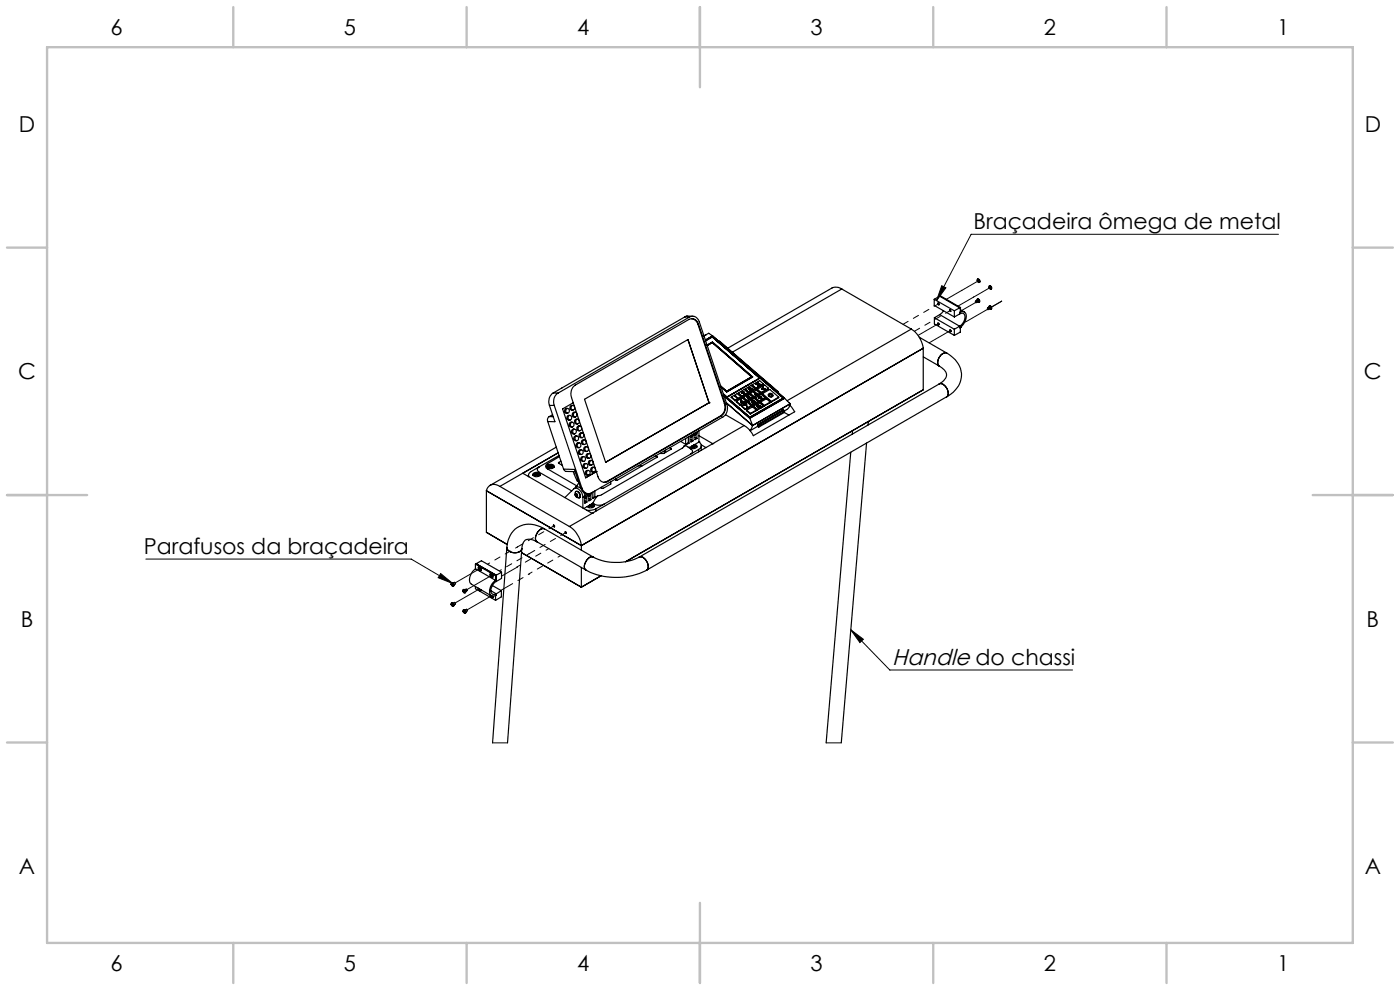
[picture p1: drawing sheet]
<svg xmlns="http://www.w3.org/2000/svg" width="297mm" height="210mm" viewBox="0 0 297 210" stroke-linecap="round" stroke-linejoin="round" font-family="sans-serif">
<defs><g id="words">
<text font-size="4.8" x="189.3" y="141.1">Handle do chassi</text>
<g font-size="4.7">
<text x="23.5" y="7.4">6</text>
<text x="73" y="7.4">5</text>
<text x="122.5" y="7.4">4</text>
<text x="172" y="7.4">3</text>
<text x="221.5" y="7.4">2</text>
<text x="271" y="7.4">1</text>
<text x="4" y="27.9">D</text>
<text x="289.5" y="27.9">D</text>
<text x="206.5" y="48.6">Braçadeira ômega de metal</text>
<text x="3.9" y="80.4">C</text>
<text x="289.4" y="80.4">C</text>
<text x="30.5" y="117.6">Parafusos da braçadeira</text>
<text x="4.4" y="132.9">B</text>
<text x="289.9" y="132.9">B</text>
<text x="4" y="185.4">A</text>
<text x="289.5" y="185.4">A</text>
<text x="23.5" y="205.9">6</text>
<text x="73" y="205.9">5</text>
<text x="122.5" y="205.9">4</text>
<text x="172" y="205.9">3</text>
<text x="221.5" y="205.9">2</text>
<text x="271" y="205.9">1</text>
</g>
</g></defs>
<path d="M271.2 49.7h-65.2l-7.3 14.1M199.8 60.6l.9 .5-2 2.7zM30.9 118.6h56.3l8.9 5.2M93.5 121.7l2.6 2.1-3.1-1.3zM180.5 133.6l8.3 8.5h38.7M180.5 133.6l2.7 2-.8 .7zM104.5 157.6h3.2M175.3 157.6h3.2" fill="none" stroke="#000" stroke-width=".21"/>
<g fill="none" stroke="#c0c0c0" stroke-width=".5">
<path d="M10 10h277v190h-277zM49.5 1.5v8.5M99 1.5v8.5M148.5 1.5v17M198 1.5v8.5M247.5 1.5v8.5M1.5 52.5h8.5M287 52.5h8.5M1.5 105h17M278.5 105h17M1.5 157.5h8.5M287 157.5h8.5"/>
<path d="M148.5 191.5v17M49.5 200v8.5M99 200v8.5M198 200v8.5M247.5 200v8.5"/>
</g>
<path d="M199.8 60.6l.9 .5-2 2.7zM180.5 133.6l2.7 2-.8 .7zM93.5 121.7l2.6 2.1-3.1-1.3z" fill="#000"/>
<g fill="none" stroke="#000" stroke-width=".25">
<path d="M207.4 59.2a.4 .4 0 0 1 .4 .3 .4 .4 0 0 1-.2 .4l-.3-.4zM207.4 59.2a.4 .4 0 0 1 .4 .2 .4 .4 0 0 1 0 .5M207.5 59.4v.1M207.5 59.5l.1 .1M207.5 59.5h.1M207.6 59.6l.1 .1M207.6 59.6h.1M145.3 67.2l-27.9 16.2M145.3 67.2h1M146.3 67.2a1.43 1.43 0 0 1 2 1.1l5.9 17.5a2.24 2.24 0 0 1-.8 2.6l-27.9 16.2a1.43 1.43 0 0 1-2.1-1.1M146.3 67.2l-27.9 16.2M146.8 67.6l.7 .3 .6 .9"/>
<path d="M147 67.1h-1.3l-.4 .1M148.1 68.8l5.6 16.8M148.1 68.8h.1M148.2 68.8a1.41 1.41 0 0 0-2-1l-24.2 13.9a2.29 2.29 0 0 0-.8 2.6l.4 1.1M148.2 68.8l5.6 16.8M149.7 72.2l1.4-.8 10.1 8.8-7 4-.7-.6M149.9 71l-.6 .3 1.1-.6 .8 .6M150 73.2l1.1-.6 8.6 7.4-5.5 3.1-1.2-1M150 73.3l1.1-.6 8.4 7.2-5.3 3.1-1.3-1.1M151.1 71.5h.1M151.2 71.3l15.2 13.2M151.2 71.3l-1.6 .8"/>
<path d="M151.2 71.5l-1.5 .8M151.2 71.5l15 12.9-7.1 4.1-5.6-4.8M152.5 72.4l12.5 10.6M152.5 72.4h.1M152.5 72.4l12.5 10.7M178.6 61.3l-.8-.3-.7-.1-.6 .2-22.1 12.8M178.6 61.3l14.7 8.5M178.6 61.3l-23.2 13.4M193.3 69.8a5.8 5.8 0 0 1 2.6 4.1M193.3 69.8l-26.3 15.2M195 71.5l5.8 3.4M195.9 75.7l3.3 1.9"/>
<path d="M195.9 73.9l-72.6 41.8M195.9 73.9v8.8l-63.2 36.5M198.2 63.5v1.3l4.3 2.4M198.2 63.5l4.3 2.4M198.2 63.5l1.1-.7 4.3 2.5M198.2 67.4l4.3 2.4M198.2 67.4v1.3l4.3 2.4M198.9 68.5h.1a.18 .18 0 0 1 .3 .2 .18 .18 0 0 1-.2 .2zM199.2 64.6v.1M199.2 77.6a2.11 2.11 0 0 1 1.5 2.4l-.5 .7-1 .7M199.2 68.8l-.1 .1M199.4 62.8h.1l4.2 2.4"/>
<path d="M199.4 66.7l4.2 2.5M199.4 66.7l-1.2 .7M200.1 65.9l-.7 .8M200.8 74.9a5.2 5.2 0 0 1 3 5.8 6.1 6.1 0 0 1-3 3.5M200.8 74.9a1.91 1.91 0 0 0-1.7 2.6l.2 .2M200.8 74.9a1.86 1.86 0 0 0-1.6 2.7M201.6 66.1h.1M201.8 70.2l-.2 .1M202.5 67.2l1.1-.6a.74 .74 0 0 1 .9 0 .74 .74 0 0 1 .2 .9l-.4 1-.7 .7M202.5 65.9v1.3M202.5 69.8v1.3M203.6 65.3h.1"/>
<path d="M203.6 65.3l-1.1 .6M203.6 69.2l-1.1 .6M203.7 65.2v1l-.1 .1a.91 .91 0 0 1 1.1 0 .91 .91 0 0 1 .3 1.1l-.6 1.4-.8 .7h.1M203.7 69.5h.1M203.7 65.7l.9 .5M203.7 69.5v.9l-1.2 .7M203.7 65.2l-.1 .1M207 63.9v.3M207 63.9l-.1 .1 .1 .2M207.2 63.7v-.1a.33 .33 0 0 1 .4-.1 .33 .33 0 0 1 .2 .5l-.2 .2-.2-.2M207.3 63.5a.4 .4 0 0 1 .5 .1 .4 .4 0 0 1-.1 .5M207.5 63.6l.2 .4-.7 .2"/>
<path d="M207.5 63.6l-.5 .3M207.5 63.6v.2M207.5 63.9h.1M207.6 63.7l-.1 .1M207.6 63.7v.1M207.6 63.9h.1M207.6 63.8l-.1 .1M207.6 63.8v.1M209.5 65.4l.5-.3 .3 .3-.7 .3zM209.8 65.2v-.2a.35 .35 0 0 1 .4 .2 .35 .35 0 0 1-.1 .4l-.2-.1M209.8 60.7a.35 .35 0 0 1 .5 .2 .35 .35 0 0 1-.3 .4l-.2-.2zM209.9 64.9a.4 .4 0 0 1 .4 .2 .4 .4 0 0 1 0 .5"/>
<path d="M209.9 60.7a.4 .4 0 0 1 .4 .1 .4 .4 0 0 1 0 .5M210 65.1v.1M210 65.1l.1 .1M210 60.9h.1M210 65.1l-.5 .3M210 60.9l.1 .2M210.1 65.3l.1 .1M210.1 65.1h-.1M210.1 65.3v.1M210.1 65.2h-.1M210.1 65.2v.1M210.1 65.4h.1"/>
<path d="M210.1 61.1h.1M210.1 65.3h.1M210.2 65.4h.1M114.4 99l-1.9 1.2-.4 .4 .1 .5M114.4 99a.61 .61 0 0 0-.4 .6 .61 .61 0 0 0 .4 .6l6.9 3.9M116.2 98.9l-.2 .2zM116.2 98.7a.89 .89 0 0 1 1.4 .3 .86 .86 0 0 1-.9 .4 .86 .86 0 0 1-.7-.6zM116.2 89.4l3.4 10.1M116.5 88.4a.84 .84 0 0 0-.3 1M116.5 88.4h.9M116.6 86h1M116.6 86l1.1 3.5-1.5-.1"/>
<path d="M116.6 98.8h-.1l.2 .1-.2 .2 .3-.1M116.6 98.8l.2 .1M116.6 98.8l.1 .2M116.8 98.9v.1M116.9 98.9l.2 .2-.3-.1M116.9 98.9v.1M117 98.7l-.7 .1M117 98.7l.6 .4M117 98.7l.3 .1 .2 .3M117 98.8l.1 .1h-.2M117 98.8l-.2 .1M117 98.8l-.1 .1"/>
<path d="M117.2 88l-.7 .4M117.4 83.4a2.2 2.2 0 0 0-.8 2.6M117.4 83.4h1M117.6 86l5.8 17.5M118 94.9l-14 8.1M118.4 83.4a2.17 2.17 0 0 0-.8 2.6M118.4 96.1l-12.4 7.1M118.4 96.1l-7.5 4.3 14.7 8.5M118.5 98.1v.2M118.5 98.3l.8 .4M118.6 96.6l-4.2 2.4M118.7 96.9l-2.5 1.4a.59 .59 0 0 0-.5 .6 .59 .59 0 0 0 .5 .6l6.2 3.6"/>
<path d="M119 97.8l-.5 .3M119.6 99.5l.5 .5h1.9M119.6 99.5l2.2 .1 1.4 3.9M120.1 86.8a.43 .43 0 0 1 .7 .4 .43 .43 0 0 1-.7 .3zM120.4 86.6a.52 .52 0 0 0-.6 .5 .52 .52 0 0 0 .6 .6M120.9 88.1a.51 .51 0 0 0-.6 .5 .51 .51 0 0 0 .6 .5M121.2 89.6a.46 .46 0 0 1 .6 .5 .46 .46 0 0 1-.7 .3l-.1-.3zM121.4 89.6a.53 .53 0 0 0-.7 .5 .53 .53 0 0 0 .7 .5M121.5 86a.51 .51 0 0 0-.6 .5 .51 .51 0 0 0 .6 .5M121.6 85.4l-2.3 1.3 4.9 14.6 2.3-1.3M121.6 85.4l4.9 14.6M121.7 87.6a.43 .43 0 0 1 .7 .4 .43 .43 0 0 1-.7 .3z"/>
<path d="M121.9 91a.51 .51 0 0 0-.7 .5 .51 .51 0 0 0 .6 .5M122 87.4a.52 .52 0 0 0-.6 .6 .52 .52 0 0 0 .6 .5M122.1 92.6a.42 .42 0 0 1 .6 .4 .42 .42 0 0 1-.6 .3zM122.4 92.5a.51 .51 0 0 0-.7 .5 .51 .51 0 0 0 .6 .5M122.5 88.9a.51 .51 0 0 0-.6 .5 .51 .51 0 0 0 .6 .5M122.7 94a.44 .44 0 0 1 .5 .5 .44 .44 0 0 1-.6 .3l-.2-.3zM122.9 93.9a.53 .53 0 0 0-.7 .5 .53 .53 0 0 0 .6 .6M123 90.4a.51 .51 0 0 0-.7 .4 .51 .51 0 0 0 .7 .6M123.3 91.9a.44 .44 0 0 1 .6 .5 .44 .44 0 0 1-.7 .3l-.1-.5zM123.4 95.4a.51 .51 0 0 0-.7 .5 .51 .51 0 0 0 .6 .5M123.5 91.8a.53 .53 0 0 0-.7 .5 .53 .53 0 0 0 .7 .5M123.5 97a.43 .43 0 0 1 .7 .4 .43 .43 0 0 1-.7 .3z"/>
<path d="M123.7 93.4a.42 .42 0 0 1 .7 .4 .42 .42 0 0 1-.7 .3zM123.8 96.9a.52 .52 0 0 0-.6 .5 .52 .52 0 0 0 .6 .5M124 93.3a.51 .51 0 0 0-.7 .5 .51 .51 0 0 0 .7 .5M124 84.7l21.9-12.7 4.5 13.4-21.9 12.7zM124.2 94.9a.42 .42 0 0 1 .6 .3 .42 .42 0 0 1-.6 .4l-.1-.3zM124.3 98.3a.51 .51 0 0 0-.6 .5 .51 .51 0 0 0 .6 .5M124.5 94.7a.53 .53 0 0 0-.7 .5 .53 .53 0 0 0 .7 .6M124.5 99.9a.43 .43 0 0 1 .7 .4 .43 .43 0 0 1-.7 .3zM124.8 99.8a.51 .51 0 0 0-.7 .5 .51 .51 0 0 0 .7 .5M125 96.2a.51 .51 0 0 0-.7 .5 .51 .51 0 0 0 .7 .5M125.4 97.7a.51 .51 0 0 0-.6 .5 .51 .51 0 0 0 .6 .5M125.7 99.3a.43 .43 0 0 1 .6 .4 .43 .43 0 0 1-.6 .3z"/>
<path d="M125.9 99.1a.52 .52 0 0 0-.6 .5 .52 .52 0 0 0 .6 .5M135.4 98.8h.9M138.9 96.8h.4M139.3 96.8l.2 .1-8.5 5-.4-.1M139.3 96.8v.3M141 95.6v.5M141.2 95.5v.5M142.1 95l.3 .1M142.4 95.1v.2M142.4 95.3l-1.6 .9h-.9M144.4 93.6l1.1 .7M145.1 94.6l.7 .1 .7 .5a.59 .59 0 0 1 .4 .6 .59 .59 0 0 1-.4 .5"/>
<path d="M145.1 94.6l-.3 .4-17.3 10-.7 .2M145.5 93v1.3M146 93.9l-.5 .4M146 93.9l.2 .1M146 92.7v1.2M146.2 94l-1.1 .6M146.2 92.6v1.4M146.3 94.9l-.1 .1M146.5 96.3l-18.4 10.7M146.6 92.4v1.4l.4-.3M146.6 93.3l.4 .2M146.6 92.3v.2"/>
<path d="M146.8 94.6l.1 .1M146.9 94.6v.1M146.9 94.5l.2 .1M146.9 94.7l-.2 .2h.2l.2-.2M146.9 92.5l-.3 .3M146.9 94.7v.1M146.9 92.5l-.3 .2M147 92.3v1.2M147.1 94.4l.1 .1M147.1 94.6v.1M147.1 92.1l-.2 .4M147.2 94.7l.2 .1-.1 .1-.2-.2"/>
<path d="M147.2 94.7v.2M147.2 94.8h-.1M147.2 94.5h.1M147.2 94.5l.6 .3zM147.3 94.5l.1 .1-.2 .1M147.3 94.5l-.2 .1M147.3 94.5l-.1 .2M147.4 94.3a.43 .43 0 0 1 .4 .5 .43 .43 0 0 1-.5 .3h-.7l-.3-.2M147.4 94.3l-1.1 .6M147.4 91.9v1.4l.4-.3M147.4 92.8l.4 .2M147.5 91.8l-.1 .2"/>
<path d="M147.8 92l-.4 .3M147.8 92l-.4 .2M147.8 91.8v1.2M147.9 91.6l-.1 .4M148.2 95.3l-1.7 1M148.2 95.3v.5M148.3 93.8h.1M148.3 93.8a.86 .86 0 0 1 .5 .8 .86 .86 0 0 1-.6 .7M148.3 91.4v2.4M148.3 93.8l-.9 .5M148.3 92.4l2.9 1.7M148.8 94.5v1"/>
<path d="M148.8 94.4l1 .6M150.4 85.4h.1M151.2 94.1h.1M151.2 94.1l-25.6 14.8M152.9 88.2l-24.1 13.9M152.9 88.2h.1M153 88.2l-24.1 14M153.6 84l5.5 4.7M153.7 85.6a2.24 2.24 0 0 1-.8 2.6M153.7 85.6h.1M153.8 85.6a2.37 2.37 0 0 1-.8 2.6M153.9 88l4 2.3"/>
<path d="M154.1 85.4l5.6 4.9M154.1 85.5l5.5 4.8M155.2 84.2l.7 .8M155.2 84.2l.8 .7M155.8 84h.1M155.8 84v.1M155.8 84l.1-.1 .7 .6M155.8 84l.1 .1M155.8 84.1h.1M155.9 84h.1M155.9 84l-.1 .1M155.9 84l.6 .6"/>
<path d="M155.9 84v.1M156 84.9l-.1 .1M156.2 85.1v.2l.8 .6M156.2 85.1l.8 .7M156.2 85.1l1.3-.7 .8 .7M156.5 84.6h.1M156.5 84.6l-.5 .3M156.6 84.5h.1M156.6 84.5l-.1 .1M156.6 83.4l.8 .8M156.6 83.4l.8 .6M157 85.8v.1"/>
<path d="M157.1 84.8h.1M157.1 84.8l.2 .7M157.1 84.8l.6 .4M157.2 84.2v.1l-1.3 .7M157.2 84.2l-.6 .3M157.2 84.2l-.8-.7-1.2 .7M157.2 85l.3 .2-.2 .1zM157.3 85.5h.1M157.3 83.2l.1 .2M157.3 86.1l.8 .8M157.3 86.1l.8 .6M157.4 83.4a.28 .28 0 0 1 .3-.4 .28 .28 0 0 1 .2 .4v.3l.4-.2"/>
<path d="M157.4 83.4h.1M157.4 84v.2M157.4 83.1v.1M157.4 83.1l.3 .1M157.4 83.1v.3M157.4 83.1h.1M157.6 85.3h.1M157.6 85.3l-.3 .2M157.6 85.3l.1 .1M157.7 85.4h.1M157.7 85.2h.1M157.7 83.2l.1 .2"/>
<path d="M157.7 83.2h.1M157.7 84.3v.1l.8 .7M157.7 85.4l-.7 .4M157.7 85.2l.1 .2M157.7 84.3l.8 .7M157.7 84.3l1.2-.7 .8 .7M157.8 85.4h.1M157.8 83.8h.1M157.8 83.4h.1M157.8 85.4h-.1M157.8 83.8l-.4 .2M157.8 83.4v.4"/>
<path d="M157.9 85.9h.1M157.9 90.3l-6.7 3.8M157.9 85.9v.1M157.9 85.9l.4-.2 .3 .8M157.9 86h.1M158.1 82.5v.1l.8 .7M158.1 86.7v.2M158.1 82.5l1.2-.7 .8 .7M158.1 82.5l.8 .7M158.3 85.8h.1M158.3 83.5h.1M158.3 85.1l-1.3 .8"/>
<path d="M158.3 85.8l-.4 .2M158.3 85.8l.2 .7M158.3 85.1l-.5 .3M158.3 83.5l-.5 .3M158.4 84.1h.1M158.4 84.1l.2 .3M158.4 87l.8 .8M158.4 87l.8 .7M158.5 85v.1M158.5 86.5h.1M158.6 86.5l-.5 .2M158.6 86.5h.1"/>
<path d="M158.6 84.4h.1M158.6 83.3l-1.2 .9M158.6 83.3l-.3 .2M158.6 83.3l-.7-.7-1.3 .8M158.7 84.6l.3 .1M158.7 84.6h.1M158.7 84.6h.4M158.7 84l-.2 .1 .1 .2a.29 .29 0 0 1 .4-.1 .29 .29 0 0 1 .1 .4M158.7 84h.1M158.7 84l-.3 .1M158.8 84.3l-.2 .1M158.8 84.3h.3"/>
<path d="M158.8 84.3h.1M158.8 82.3v.2M158.8 82.5h.1M158.8 85.2l.8 .8M158.8 85.2l.8 .7M158.9 82.5h.1M158.9 82.5h-.1M158.9 82.3h.2M158.9 82.3v.2M158.9 82.3h.1M158.9 83.2v.1M159 84.7l-.5 .3"/>
<path d="M159.1 84.3v.2M159.1 84.3a.22 .22 0 0 1-.1 .3 .22 .22 0 0 1-.3 0M159.1 84.3h.1M159.1 82.5h.1M159.1 88.7l.6 1.6M159.1 82.5v.1M159.1 84.6h.1M159.1 84.6l-.1 .1M159.1 82.8l.3 .1M159.1 82.8h.1M159.1 82.8h.4M159.1 82.3l.1 .1"/>
<path d="M159.1 82.6h.4M159.1 82.3v.2M159.1 82.6h.1M159.1 82.3h.1M159.2 83.4l-.1 .2 .8 .6M159.2 83.4l1.2-.7 .8 .7M159.2 83.4l.8 .7M159.2 84.6h.1M159.2 84.6h-.1M159.2 87.7v.1M159.2 82.4a.24 .24 0 0 0-.3-.2 .24 .24 0 0 0-.1 .3M159.2 82.4a.24 .24 0 0 1 .4 .1 .24 .24 0 0 1-.1 .3"/>
<path d="M159.2 82.4h.1M159.3 86l-1.2 .9M159.3 86l-.7 .5M159.3 86l-.8-.6-1.2 .7M159.4 82.9l-.5 .3M159.5 85v.2M159.5 85.2l.2 .1 .1 .2M159.5 85.2a.23 .23 0 0 1 .2-.3 .23 .23 0 0 1 .2 .3l.3 .1M159.5 85.2h.1M159.5 82.6v.1M159.5 82.6a.22 .22 0 0 1-.1 .2 .22 .22 0 0 1-.3 0M159.5 82.6h.1"/>
<path d="M159.5 82.9h-.1M159.5 82.8v.1M159.6 81.6l.7 .8M159.6 81.6l.8 .7M159.6 85v.2h.2v-.2M159.6 85h.2M159.6 85l-.1 .1M159.6 82.8l-.1 .1M159.6 85.9v.1M159.6 85h.1M159.6 90.3l-.5 1M159.6 82.8h.1"/>
<path d="M159.7 85.4l.1 .1M159.7 84.3l-1.2 .8M159.7 84.3l-.5 .3M159.8 85.5l.3 .1M159.8 85.5l.4 .1M159.8 85.5h.1M159.8 85v.2M159.8 85h.1M159.9 85.3l-.1 .1 .1 .1h.3v-.2M159.9 85.3h.3M159.9 85.3h.1M159.9 86.1l-.1 .2 .9 .7"/>
<path d="M159.9 86.1l.8 .7M159.9 86.1l1.2-.7 .8 .7M159.9 85.3h-.1M160 83.1l.2 .4a.28 .28 0 0 1 .3-.1 .28 .28 0 0 1 .1 .4M160 83.1h.1M160 83.1l.1 .4M160 84.1l-.1 .1M160.1 83.5l.1 .2M160.1 83.5h.1M160.1 85.6l-.5 .3M160.1 82.5l-1.2 .8M160.1 82.5l-.5 .3"/>
<path d="M160.2 85.3v.1M160.2 85.3h.1M160.2 83.7l.3 .1M160.2 83.7l.4 .1M160.2 83.7h.1M160.2 85.3v.3M160.2 85.6h.1M160.2 85.6h-.1M160.3 84.4l.7 .8M160.3 84.4l.8 .6M160.3 85.5l-.1 .1M160.3 83.5h-.1a.18 .18 0 0 0 .2 .2 .18 .18 0 0 0 .2-.2"/>
<path d="M160.3 83.5h.3M160.3 83.5l-.1 .1M160.3 83.5h.1M160.3 85.4v.1M160.3 81.5l.4 .1M160.4 82.3l-.1 .1M160.4 81.3l-.1 .2M160.4 81.4l.3 .1M160.4 81.3v.1M160.4 81.4l-.1 .1M160.4 87l-1.2 .8M160.4 87l-1.2 .7"/>
<path d="M160.4 87l-.8-.7-1.2 .7M160.5 86l.2 .4M160.5 83.8l-.5 .3M160.6 83.5v.1M160.6 83.5h.1M160.6 83.8h.1M160.6 83.8h-.1M160.7 82.6l.7 .8M160.7 82.6l.8 .6M160.7 86a.5 .5 0 0 0 .6 .5v-.2M160.7 86l.4 .1M160.7 86h-.1"/>
<path d="M160.7 86h.1M160.7 83.7l-.1 .1M160.7 86.8v.2M160.7 81.6v.2M160.7 83.6v.1M160.7 86.4l.5 .2M160.7 86.4l-.2-.4a.53 .53 0 0 1 .6 0 .53 .53 0 0 1 .3 .5h-.1M160.7 86.4l.6 .1M160.7 86.4h.1M160.7 90.4l-1.6 1M160.7 90.2l.3 .2M160.7 90.2v.2l.2 .2"/>
<path d="M160.7 81.1v.3M160.7 81.1v.3l-.3-.1M160.7 81.5v.2M160.7 81.1l.5 .5M160.7 81.7h.1M160.7 81.7v.1M160.7 81.5v.1M160.8 90l5.4-3.2v.2l-5.5 3.2zM160.8 85.2l-1.2 .8M160.8 85.2l-.8-.7-1.2 .7M160.8 85.2l-.5 .3M160.8 81.7l-.1 .1"/>
<path d="M160.9 84.2l.1 .2M161 84.4l.4 .1M161 84.4a.25 .25 0 0 1 .1-.3 .25 .25 0 0 1 .3 .1l.2 .6M161 84.4h.1M161 90.4l-.1 .2M161.1 84.2h.3M161.1 84.2l-.1 .1 .2 .1h.2v-.2M161.1 84.2h.1M161.1 85l-.1 .2M161.1 84.2h-.1M161.1 86.1l.2 .2M161.1 86.1h.1"/>
<path d="M161.2 81.6h-.3M161.2 81.6l-.3-.1-.1 .2M161.2 83.4l-1.3 .8M161.2 86.6l-.5 .2M161.2 83.4l-.5 .3M161.3 86.5h.1M161.3 86.3v.1M161.3 86.3h.1M161.3 86.5l-.1 .1M161.4 84.2v.1M161.4 84.2h.1M161.4 85.3l-.1 .1 .8 .7"/>
<path d="M161.4 85.3l1.2-.7 .8 .7M161.4 85.3l.8 .7M161.4 84.5h.1M161.5 84.4l-.1 .1M161.5 84.4h.1M161.5 84.4v.4M161.5 83.2l-.1 .2M161.5 84.8h.1M161.6 84.8l-.5 .2M161.6 84.8h.1M161.7 83.5v.1l1.9 1.7M161.7 83.5l1.9 1.7"/>
<path d="M161.7 83.5l1.6-.9 1.9 1.6M161.9 86.1l-1.2 .9M161.9 81.4v.2l-1.6 .8M161.9 86.1l-.6 .4M161.9 82l-.2 .5 .6-.1M161.9 82l-.3 .5M161.9 81.4l-1.5 .9M161.9 81.4l-.8-.7-1.5 .9M161.9 82v.2M162.2 86l-.1 .1M162.3 84.3l-1.3 .9M162.3 84.3l-.8-.6-1.2 .7"/>
<path d="M162.3 84.3l-.7 .5M162.3 82.4l-.7 .1M163 83.7a.5 .5 0 0 0 .4 .5 .5 .5 0 0 0 .6-.3M163 82.4l-1.6 1M163 82.4l-1.5 .8M163 82.4l-.8-.7-1.5 .9M163.2 83.7h.4l.2 .2M163.4 85.3v.1l-1.3 .7M163.4 85.3l-1.2 .7M163.6 85.2v.1M164.9 83.1v.1M164.9 83.1h.1"/>
<path d="M165 83v.1M165 83v.2M165.2 84.2l-1.6 1.1M165.2 84.2l-1.6 1M166.1 87h.1M166.4 87.5l1 .5M166.4 84.5l-7.3 4.2M166.4 84.5l1.2 1.1M166.4 87.3l-.2-.2-5.5 3.1M166.4 87.3l-5.4 3.1M166.4 87.3v.2l-5.5 3.1M167.4 85.4l.2 .2"/>
<path d="M167.6 86l1 1.3-8.8 5.1a4.8 4.8 0 0 0-1.9-2.1M167.6 85.6a1.81 1.81 0 0 1-1.3 1.6M167.6 85.6l-8 4.7M167.6 85.6l-7.9 4.7M180.5 95.9l-5.2 61.7M180.9 91.4l-.1 .7M183.8 94l-5.3 63.6M184.2 89.4l-.1 .8M199.2 81.4a1.86 1.86 0 0 1 1.9 2.4l-.3 .4M199.2 81.4a1.53 1.53 0 0 1 1.8 1.4l.2 .9-.4 .5M199.2 81.4l-63.6 36.8M200.8 84.2l-63.6 36.7"/>
<path d="M100.9 119.7v.9M100.9 119.7l4.2 2.4M101 119.6h.1M101 119.6l4.3 2.4M101 119.6l-.1 .1M101 119.6l1.1-.7 4.3 2.5M103.2 104.1l20.1 11.6M103.2 104.1v8.8l4.4 2.6M106 103.2a1.7 1.7 0 0 0-2.8 .9M106 103.2l14.8 8.5M107.5 116.1a1.79 1.79 0 0 0 1.5 1.2 1.79 1.79 0 0 0 1.7-.9M107.5 116.1a1.81 1.81 0 0 0 3 .7l.2-.4"/>
<path d="M107.5 116.1l-3 41.5M110.6 117.2l12.7 7.4M110.7 116.4l-3 41.2M112.1 100.8v.3M113.1 100.5a.92 .92 0 0 1 1.5 .2 .93 .93 0 0 1-1.6-.1zM113.3 100.5l-.2 .3M113.6 100.5l.2 .1M113.6 100.5l-.1 .1h.2M113.6 100.5l.1 .1M113.7 100.6l-.2 .2 .1 .1 .2-.2M113.7 100.6v.2M113.7 100.7v.1"/>
<path d="M113.8 100.6v.1M113.9 114.9a2.02 2.02 0 0 0-2.7-.1l-.3 .7-.2 .9M113.9 114.9l10.4 6M113.9 100.6l.3 .2-.1 .1-.3-.2M113.9 100.6v.2M113.9 100.7v.1M114 100.4l-.7 .1M114 100.4l.6 .4M114 100.4l.4 .1 .2 .3M114.1 100.5l.1 .1h-.3M114.1 100.5l-.3 .1M114.1 100.5l-.1 .1"/>
<path d="M115.5 112.2a5.1 5.1 0 0 0-6.6 .5l-.6 .8-.5 1.1-.3 1.5M115.5 112.2a1.86 1.86 0 0 0-1.6 2.7M115.5 112.2a1.81 1.81 0 0 0-1.9 2l.1 .4 .2 .3M115.5 112.2l10.4 6M117.4 111.4a.18 .18 0 0 1 .2 .1 .18 .18 0 0 1-.1 .3zM117.7 111.7l-.1 .1M120.1 113.2h.1M120.8 111.7a5.8 5.8 0 0 1 2.5 4M121.6 100v.1M121.6 100l.8 2 .3 .2M122.1 104.3a.82 .82 0 0 1 .8 .4 .82 .82 0 0 1 0 .9 .86 .86 0 0 1-.8-1.3zM122.1 104.8a.33 .33 0 0 1 .4 .2 .33 .33 0 0 1-.2 .4l-.3-.4z"/>
<path d="M122.1 103.3l.1 .1M122.1 103.3v.2M122.1 105.1v-.2l.2-.1 .1 .3v.2h-.1M122.1 105.1l.2 .2M122.2 104.3a.84 .84 0 0 1 .8 .4 .84 .84 0 0 1-.1 .9M122.3 103.2l-.2 .1M122.3 104.9l.1 .2M122.3 104.9h.1M122.3 105l-.2 .1M122.3 104.9v.1M122.3 105l.1 .1M122.4 105.1h.1"/>
<path d="M122.4 105.2l-.1 .1M122.8 102.4l-.6 1M123.2 103.6l-.7-.3-.7 .3M123.2 103.5a1.52 1.52 0 0 0 1.6 1.2M123.2 103.5h.2M123.3 115.7v1M123.6 105.5a1.88 1.88 0 0 0-1.7-1.9l-2.1 1.9M123.6 105.5v2.3M123.9 104.5l.2 .8M124.1 105.3l-.5 .2M124.1 106.2l.4 .3M124.1 105.3v1.4l.4-.2"/>
<path d="M124.4 105.4l-.3 .4M124.4 105.4l-.3 .2M124.4 104.7l-.3 .8M124.5 105.3v1.2M124.6 107.4l-.7 .5M124.6 104.9l.3-.2v1.5l.4-.2M124.7 104.7l-.3 .7M124.9 105.8l.4 .2M125 107.2l.2 .1M125.1 104.7l-.2 .3M125.2 107.3l-.2 .1 .3-.1M125.2 107.3v.1"/>
<path d="M125.3 107.2h-.2M125.3 104.9l-.4 .4M125.3 107.2v.1M125.3 104.9l-.4 .3M125.3 107h.1M125.3 104.8v1.2M125.4 107.3l.2 .1-.1 .1-.2-.2M125.4 107.3h.1M125.4 107l.6 .4zM125.4 104.6l-.1 .3M125.5 107.1l.1 .1-.2 .1M125.5 107.1l-.2 .1"/>
<path d="M125.5 107.1l-.1 .1M125.6 106.8a.43 .43 0 0 1 .5 .5 .43 .43 0 0 1-.5 .4h-.5l-.5-.3M125.6 106.8l-1 .6M125.6 108.9h.1M125.6 108.9l-4.8 2.8M125.8 106.7a2.33 2.33 0 0 0 2.3 .3M125.8 104.4v1.4l1-.6M125.8 106.7l-.2 .1M125.9 118.2a11.1 11.1 0 0 0 9.7 0M125.9 118.2a1.62 1.62 0 0 0-1.9 1.5v.8l.3 .4M125.9 118.2a1.8 1.8 0 0 0-1.9 1.9v.5l.3 .3M126.2 104.1v1.3l-.4 .2"/>
<path d="M126.4 107.9l-1 .3h-.9M126.4 107.9v.5M126.5 100a2.45 2.45 0 0 0 1.5 2.3l.9-.1M126.5 100h.1M126.8 105.2l-1 1.5M127.6 103.4l-.1 .1M128.1 107l-1.7 .9M128.8 102.1l-.6 .2M128.8 102.1l.1 .1M129.6 102.2l-.1 .5-1.5 .9-.6-.2M130.6 101.8h.1M130.6 101.6v.2"/>
<path d="M130.7 101.5v.4M135.6 118.2a1.86 1.86 0 0 1 1.9 2.3l-.3 .4M135.6 118.2a1.8 1.8 0 0 1 1.9 1.9l-.1 .5-.2 .3M95.7 128.2h.1M95.7 128.2l.1 .1M95.7 127.9a.34 .34 0 0 1 .5 .2 .34 .34 0 0 1-.2 .5l-.3-.2zM95.7 127.9a.37 .37 0 0 1 .5 .2 .37 .37 0 0 1-.1 .5M95.7 124l.1 .1M95.7 123.7a.39 .39 0 0 1 .5 .1 .39 .39 0 0 1-.1 .5M95.7 128.2h.3M95.8 123.7a.39 .39 0 0 1 .3 .2 .39 .39 0 0 1 0 .4l-.4-.3zM95.8 128.2l.1-.1 .1 .2"/>
<path d="M95.8 128.3l.1 .1M95.8 124l.1-.2 .1 .2M95.8 124h-.1M95.8 124.1l.1 .1M95.8 124l.2-.1-.3 .1M96 128.4h-.1M96 128.3l.1 .1h-.1M96 124.1l-.1 .1M96 124l.1 .1M96 128.2h-.2M96 128.3h-.2M96 124l-.2 .1"/>
<path d="M96 128.3l-.1 .1M96 124l-.1 .2M96 128.3v.1M96 124v.1M96.1 124.1h-.1M96.1 127.9l.3-.1 .2 .1-.3 .4M96.1 123.7l.3-.2 .2 .1v.2l-.3 .2M98.2 125.2a.31 .31 0 0 1 .4 .1 .31 .31 0 0 1-.2 .5zM98.2 125.4h.2M98.2 125.4l.2 .1M98.2 125.1a.36 .36 0 0 1 .5 .2 .36 .36 0 0 1-.1 .5M98.3 129.7l.1 .1"/>
<path d="M98.3 129.4a.39 .39 0 0 1 .4 .2 .39 .39 0 0 1-.1 .5l-.3-.3zM98.3 129.4a.39 .39 0 0 1 .5 .1 .39 .39 0 0 1-.1 .6M98.4 125.4v-.1v.1M98.4 125.5v.1M98.4 129.7h-.1M98.4 129.8v.1M98.4 125.4l.2 .2-.2-.1M98.4 125.4h.1M98.4 125.4v.1M98.5 125.5l-.1 .1M98.5 129.6l-.1 .1M98.5 129.8l-.1 .1"/>
<path d="M98.5 129.7l.1 .2-.1-.1M98.5 129.6v.1M98.5 125.5h-.1M98.5 129.7h-.2M98.5 129.7l-.1 .1M98.5 129.7l-.1 .2M98.6 129.8h-.1M98.6 125.1l.3-.2 .2 .2-.3 .3M98.7 129.4l.3-.2 .1 .2 .1 .1-.4 .2M100.9 124.4v.5l4.2 2.4M100.9 120.6l4.2 2.5M100.9 120.6a2.67 2.67 0 0 0-1.1 3.2l4.4 2.6"/>
<path d="M101.4 124.7l.3 .6h.3l.1-.2M101.5 120.3a.45 .45 0 0 1 .5 .2 .45 .45 0 0 1-.1 .6l-.4-.3zM101.6 120.2a.63 .63 0 0 0 .5 .8M101.6 124.8l.5 .5M101.9 120.4h-.1v.2l.2 .1 .1-.1M104 126.2l.2 .5 .2 .1 .2-.3M104 121.7a.49 .49 0 0 1 .5 .2 .49 .49 0 0 1-.1 .6l-.4-.3zM104.1 121.7v.4l.4 .3M104.1 126.3l.5 .4M104.1 125.3l1.2 .7M104.4 121.8h-.1l-.1 .2 .3 .2v-.1M104.4 126.5h.1"/>
<path d="M104.5 124.2l1.9 1.1M105.1 126.4h.1M105.1 123.1l.2-.1a2.65 2.65 0 0 0-1.2 3.2 .85 .85 0 0 0 1.2 .1l-.2 .1M105.1 122.1v1M105.1 126.4v.9M105.3 123.3a2.32 2.32 0 0 0-1.1 2.5l.4 .3 .7-.1M105.3 122l-.2 .1M106.4 125.3l-1.1 .7M106.4 125.3v1.3l-1.3 .7M106.4 121.4v1.3l-1.1 .7v-1.4M106.4 121.4l-1.1 .6M123.3 120.4v4.2"/>
<path d="M124.3 120.9a14.2 14.2 0 0 0 12.9 0M127.5 122.1l-4.2 2.5"/>
<circle cx="207.6" cy="59.6" r=".17"/>
<circle cx="199.1" cy="64.5" r=".19"/>
<circle cx="201.6" cy="70.1" r=".2"/>
<circle cx="201.6" cy="65.9" r=".16"/>
<circle cx="210.1" cy="61" r=".18"/>
<circle cx="120.9" cy="88.6" r=".46"/>
<circle cx="121.5" cy="86.5" r=".46"/>
<circle cx="121.8" cy="91.6" r=".46"/>
<circle cx="122.5" cy="89.5" r=".46"/>
<circle cx="123" cy="90.9" r=".45"/>
<circle cx="123.3" cy="95.9" r=".46"/>
<circle cx="124.3" cy="98.9" r=".46"/>
<circle cx="124.9" cy="96.8" r=".46"/>
<circle cx="125.4" cy="98.2" r=".45"/>
<circle cx="163.5" cy="83.8" r=".43"/>
<circle cx="163.5" cy="83.8" r=".31"/>
<circle cx="120" cy="113" r=".18"/>
</g>
<g fill="none" stroke="#000" stroke-width=".21" stroke-dasharray="6.3 1.3 1.3 1.3 1.3 1.3">
<path d="M207.7 59.5l-.1 .1M207.7 59.5l-3.7 2.1M199.1 68.7l.1-.1M199.1 64.4h.1M199.2 68.6l-4.4 2.5M201.6 65.9l.1-.1M201.6 70.1h.1M201.7 70.1l-4.6 2.6M204 61.6l-3.2 1.9M204 61.6h.1M205 68.2l-.4 .2M205 68.2h.1"/>
<path d="M206.5 63l-3.2 1.9M206.5 63h.1M207.6 63.8l-.5 .3M207.7 63.8l-3.6 2M209.7 65.5l.5-.3M210.1 65.3l-.4 .2M210.2 65.3l-.1-.1M210.2 60.9l-.1 .1M210.2 60.9l-3.7 2.1M210.2 65.2l-5.2 3M210.4 65.1l2.1-1.2M212.5 63.9l-2.1 1.2"/>
<path d="M212.5 63.9h.1M109.8 116h.1M112.3 117.4h.1M117.5 111.5h.1M120 113l.1-.1M96.6 127.9l5.1-3M96.6 123.6l5.4-3.1M99.1 125.1l5.4-3.2M99.1 129.3l5.2-2.9M106.4 122.2l3.4-1.9M109.7 120.2h.1M109.8 120.3l-.1-.1"/>
<path d="M112.3 121.7h.1"/>
</g>
<path d="M199.2 64.4l-7.6 4.4M201.7 65.8l-7.7 4.5" fill="none" stroke="#000" stroke-width=".21" stroke-dasharray="6.3 1.3 1.3 1.3 1.3 1.3" stroke-dashoffset="5.1"/>
<path d="M109.7 120.2l6.7-3.8M112.3 121.7l6.7-3.9" fill="none" stroke="#000" stroke-width=".21" stroke-dasharray="6.3 1.3 1.3 1.3 1.3 1.3" stroke-dashoffset="5.6"/>
<path d="M106.3 125.2l6-3.5" fill="none" stroke="#000" stroke-width=".21" stroke-dasharray="6.3 1.3 1.3 1.3 1.3 1.3" stroke-dashoffset="3.5"/>
<path d="M109.8 116l7.8-4.5M112.3 117.4l7.8-4.5" fill="none" stroke="#000" stroke-width=".21" stroke-dasharray="6.3 1.3 1.3 1.3 1.3 1.3" stroke-dashoffset="5"/>
<path d="M103.5 119.7l6.3-3.7M105.9 121.1l6.4-3.7" fill="none" stroke="#000" stroke-width=".21" stroke-dasharray="6.3 1.3 1.3 1.3 1.3 1.3" stroke-dashoffset="5.9"/>
<use href="#words"/>
</svg>
